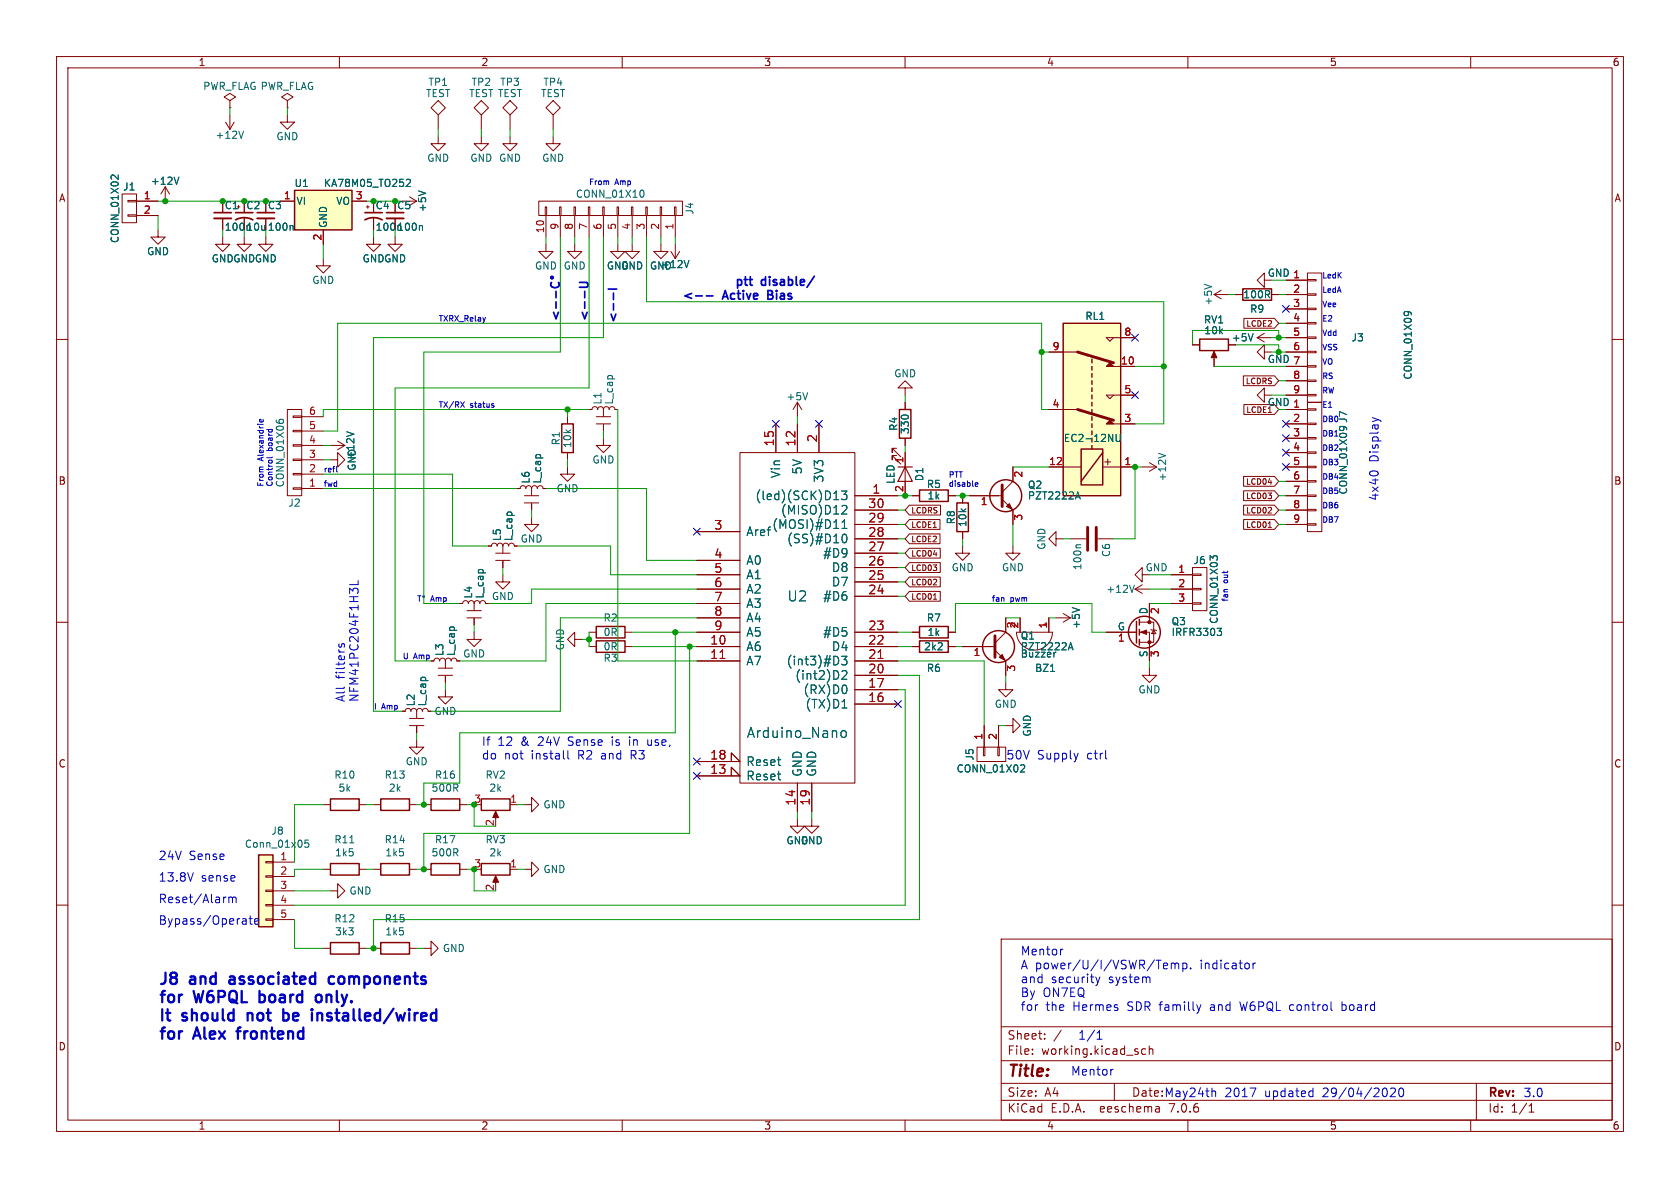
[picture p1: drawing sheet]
<svg xmlns="http://www.w3.org/2000/svg" width="297mm" height="210mm" viewBox="0 0 297 210" stroke-linecap="round" stroke-linejoin="round" font-family="sans-serif">
<defs><g id="words">
<g font-size="2.8" fill="#0000c2">
<text x="27.9" y="174.2">J8</text>
<text x="27.9" y="177.4">for</text>
<text x="33.7" y="174.2">and</text>
<text x="34.5" y="177.4">W6PQL</text>
<text x="41.5" y="174.2">associated</text>
<text x="46.7" y="177.4">board</text>
<text x="57.6" y="177.4">only.</text>
<text x="59.9" y="174.2">components</text>
<text x="27.9" y="180.7">It</text>
<text x="27.9" y="183.9">for</text>
<text x="32.4" y="180.7">should</text>
<text x="34.5" y="183.9">Alex</text>
<text x="42.9" y="183.9">frontend</text>
<text x="44.6" y="180.7">not</text>
<text x="51.8" y="180.7">be</text>
<text x="57.6" y="180.7">installed/wired</text>
</g>
<text font-size="2.8" fill="#840000" x="178" y="190.9">Title:</text>
<g font-size="2.5" fill="#006464">
<text x="139.1" y="106.5">U2</text>
<text x="131.9" y="130.7">Arduino_Nano</text>
</g>
<g font-size="2.1" fill="#0000c2">
<text x="121.2" y="53.1">&lt;--</text>
<text x="128.6" y="53.1">Active</text>
<text x="135.3" y="50.6">ptt</text>
<text x="137" y="53.1">Bias</text>
<text x="140.2" y="50.6">disable/</text>
<text x="104.1" y="56.9" transform="rotate(-90 104.1 56.9)">&lt;--U</text>
<text x="109.2" y="57.4" transform="rotate(-90 109.2 57.4)">&lt;--I</text>
<text x="243.8" y="81.7" transform="rotate(-90 243.8 81.7)">Display</text>
<text x="243.8" y="88.7" transform="rotate(-90 243.8 88.7)">4x40</text>
<text x="61.1" y="124.2" transform="rotate(-90 61.1 124.2)">All</text>
<text x="61.1" y="120.1" transform="rotate(-90 61.1 120.1)">filters</text>
<text x="63.5" y="124.2" transform="rotate(-90 63.5 124.2)">NFM41PC204F1H3L</text>
<text x="85.1" y="132">If</text>
<text x="88" y="132">12</text>
<text x="92.1" y="132">&amp;</text>
<text x="95.3" y="132">24V</text>
<text x="100.7" y="132">Sense</text>
<text x="108.6" y="132">is</text>
<text x="111.8" y="132">in</text>
<text x="115.2" y="132">use,</text>
<text x="85.1" y="134.4">do</text>
<text x="89.1" y="134.4">not</text>
<text x="94" y="134.4">install</text>
<text x="102.3" y="134.4">R2</text>
<text x="106.6" y="134.4">and</text>
<text x="111.9" y="134.4">R3</text>
<text x="177.8" y="134.4">50V</text>
<text x="183.3" y="134.4">Supply</text>
<text x="192.2" y="134.4">ctrl</text>
<text x="27.9" y="152.2">24V</text>
<text x="27.9" y="156">13.8V</text>
<text x="33.4" y="152.2">Sense</text>
<text x="35.5" y="156">sense</text>
<text x="27.9" y="159.8">Reset/Alarm</text>
<text x="27.9" y="163.6">Bypass/Operate</text>
<text x="180.3" y="169">Mentor</text>
<text x="180.3" y="171.5">A power/U/I/VSWR/Temp.</text>
<text x="180.3" y="173.9">and</text>
<text x="185.8" y="173.9">security</text>
<text x="196" y="173.9">system</text>
<text x="212.2" y="171.5">indicator</text>
<text x="180.3" y="176.4">By</text>
<text x="180.3" y="178.8">for</text>
<text x="184.3" y="176.4">ON7EQ</text>
<text x="184.8" y="178.8">the</text>
<text x="189.7" y="178.8">Hermes</text>
<text x="199.4" y="178.8">SDR familly</text>
<text x="214.3" y="178.8">and</text>
<text x="219.8" y="178.8">W6PQL control</text>
<text x="238" y="178.8">board</text>
<text x="190.5" y="183.9">1/1</text>
<text x="189.2" y="190.2">Mentor</text>
<text x="200" y="194.1">Date: May24th</text>
<text x="216.5" y="194.1">2017</text>
<text x="223.6" y="194.1">updated</text>
<text x="234" y="194.1">29/04/2020</text>
<text x="269.2" y="194.1">3.0</text>
</g>
<g font-size="2.1" fill="#a90000">
<text x="136.9" y="79" transform="rotate(-90 136.9 79)">15</text>
<text x="140.7" y="79" transform="rotate(-90 140.7 79)">12</text>
<text x="144.5" y="78.3" transform="rotate(-90 144.5 78.3)">2</text>
<text x="153.4" y="89.9">30</text>
<text x="154.1" y="87.4">1</text>
<text x="126.2" y="93.7">3</text>
<text x="153.4" y="95">28</text>
<text x="153.4" y="92.5">29</text>
<text x="126.2" y="98.8">4</text>
<text x="126.2" y="101.3">5</text>
<text x="153.4" y="100.1">26</text>
<text x="153.4" y="97.5">27</text>
<text x="126.2" y="103.9">6</text>
<text x="126.2" y="106.4">7</text>
<text x="153.4" y="105.2">24</text>
<text x="153.4" y="102.6">25</text>
<text x="126.2" y="109">8</text>
<text x="126.2" y="111.5">9</text>
<text x="153.4" y="111.5">23</text>
<text x="125.5" y="114">10</text>
<text x="125.5" y="116.6">11</text>
<text x="153.4" y="119.1">20</text>
<text x="153.4" y="116.6">21</text>
<text x="153.4" y="114">22</text>
<text x="153.4" y="124.2">16</text>
<text x="153.4" y="121.7">17</text>
<text x="125.5" y="136.9">13</text>
<text x="125.5" y="134.4">18</text>
<text x="140.7" y="142.5" transform="rotate(-90 140.7 142.5)">14</text>
<text x="143.3" y="142.5" transform="rotate(-90 143.3 142.5)">19</text>
</g>
<g font-size="2.1" fill="#006464">
<text x="142" y="83.9" transform="rotate(-90 142 83.9)">5V</text>
<text x="133.5" y="88.6">(led)(SCK)D13</text>
<text x="138.2" y="84.6" transform="rotate(-90 138.2 84.6)">Vin</text>
<text x="145.8" y="85.4" transform="rotate(-90 145.8 85.4)">3V3</text>
<text x="131.8" y="95">Aref</text>
<text x="136.5" y="93.7">(MOSI)#D11</text>
<text x="138" y="91.2">(MISO)D12</text>
<text x="131.8" y="100.1">A0</text>
<text x="139.1" y="96.2">(SS)#D10</text>
<text x="145.5" y="98.8">#D9</text>
<text x="147" y="101.3">D8</text>
<text x="131.8" y="102.6">A1</text>
<text x="131.8" y="105.1">A2</text>
<text x="131.8" y="107.7">A3</text>
<text x="145.5" y="106.4">#D6</text>
<text x="147" y="103.9">D7</text>
<text x="131.8" y="110.2">A4</text>
<text x="131.8" y="112.8">A5</text>
<text x="145.5" y="112.8">#D5</text>
<text x="131.8" y="115.3">A6</text>
<text x="131.8" y="117.8">A7</text>
<text x="139" y="117.8">(int3)#D3</text>
<text x="147" y="115.3">D4</text>
<text x="140.5" y="120.4">(int2)D2</text>
<text x="142" y="122.9">(RX)D0</text>
<text x="142.3" y="125.5">(TX)D1</text>
<text x="131.8" y="135.6">Reset</text>
<text x="142" y="137.4" transform="rotate(-90 142 137.4)">GND</text>
<text x="144.5" y="137.4" transform="rotate(-90 144.5 137.4)">GND</text>
<text x="131.8" y="138.2">Reset</text>
</g>
<g font-size="2.1" fill="#840000">
<text x="178" y="184">Sheet:</text>
<text x="178" y="186.7">File:</text>
<text x="184.1" y="186.7">working.kicad_sch</text>
<text x="178" y="196.9">KiCad</text>
<text x="178" y="194.1">Size:</text>
<text x="184.7" y="194.1">A4</text>
<text x="185.7" y="196.9">E.D.A.</text>
<text x="194.6" y="196.9">eeschema</text>
<text x="207" y="196.9">7.0.6</text>
<text x="263" y="194.3">Rev:</text>
<text x="263" y="196.9">Id:</text>
<text x="267.1" y="196.9">1/1</text>
</g>
<g font-size="1.8" fill="#840000">
<text x="35" y="11.9">1</text>
<text x="85" y="11.9">2</text>
<text x="135" y="11.9">3</text>
<text x="185" y="11.9">4</text>
<text x="235" y="11.9">5</text>
<text x="285" y="11.9">6</text>
<text x="10.3" y="35.9">A</text>
<text x="285.3" y="35.9">A</text>
<text x="39.6" y="37.2">C1</text>
<text x="43.4" y="37.2">C2</text>
<text x="47.3" y="37.2">C3</text>
<text x="66.3" y="37.2">C4</text>
<text x="70.1" y="37.2">C5</text>
<text x="217.7" y="60.6">+5V</text>
<text x="10.3" y="85.9">B</text>
<text x="285.3" y="85.9">B</text>
<text x="10.3" y="135.9">C</text>
<text x="285.3" y="135.9">C</text>
<text x="10.3" y="185.9">D</text>
<text x="285.3" y="185.9">D</text>
<text x="35" y="199.9">1</text>
<text x="85" y="199.9">2</text>
<text x="135" y="199.9">3</text>
<text x="185" y="199.9">4</text>
<text x="235" y="199.9">5</text>
<text x="285" y="199.9">6</text>
</g>
<g font-size="1.8" fill="#006464">
<text x="35.8" y="16.1">PWR_FLAG PWR_FLAG</text>
<text x="75.2" y="17.4">TEST</text>
<text x="75.6" y="15.4">TP1</text>
<text x="82.8" y="17.4">TEST TEST</text>
<text x="83.3" y="15.4">TP2</text>
<text x="88.3" y="15.4">TP3</text>
<text x="95.5" y="17.4">TEST</text>
<text x="96" y="15.4">TP4</text>
<text x="38" y="24.7">+12V</text>
<text x="48.8" y="25">GND</text>
<text x="75.4" y="28.8">GND</text>
<text x="83.1" y="28.8">GND GND</text>
<text x="95.8" y="28.8">GND</text>
<text x="21.7" y="33.9">J1</text>
<text x="26.6" y="32.9">+12V</text>
<text x="52" y="33.2">U1</text>
<text x="57.2" y="33.2">KA78M05_TO252</text>
<text x="101.7" y="35.2">CONN_01X10</text>
<text x="39.6" y="41">100n10u 100n</text>
<text x="52.3" y="36.4">VI</text>
<text x="58" y="40.4" transform="rotate(-90 58 40.4)">GND</text>
<text x="59.4" y="36.4">VO</text>
<text x="66.3" y="41">100n100n</text>
<text x="75.5" y="37.6" transform="rotate(-90 75.5 37.6)">+5V</text>
<text x="122.8" y="38" transform="rotate(-90 122.8 38)">J4</text>
<text x="21.2" y="43.1" transform="rotate(-90 21.2 43.1)">CONN_01X02</text>
<text x="25.9" y="45.3">GND</text>
<text x="37.3" y="46.6">GNDGNDGND</text>
<text x="64" y="46.6">GNDGND</text>
<text x="94.5" y="47.9">GND</text>
<text x="99.6" y="47.9">GND</text>
<text x="107.2" y="47.9">GND</text>
<text x="109.7" y="47.9">GND</text>
<text x="114.8" y="47.9">GND</text>
<text x="116.7" y="47.6">+12V</text>
<text x="55.1" y="50.4">GND</text>
<text x="219.7" y="52.9">100R</text>
<text x="191.8" y="56.7">RL1</text>
<text x="212.7" y="57.4">RV1</text>
<text x="212.8" y="59.3">10k</text>
<text x="214.5" y="54.1" transform="rotate(-90 214.5 54.1)">+5V</text>
<text x="220.9" y="55.5">R9</text>
<text x="224" y="64.4">GND 7</text>
<text x="238.8" y="60.6">J3</text>
<text x="106.5" y="71.6" transform="rotate(-90 106.5 71.6)">L1</text>
<text x="108.6" y="71.6" transform="rotate(-90 108.6 71.6)">L_cap</text>
<text x="138.9" y="71">+5V</text>
<text x="158" y="66.9">GND</text>
<text x="224" y="72">GND 1</text>
<text x="249.8" y="67.2" transform="rotate(-90 249.8 67.2)">CONN_01X09</text>
<text x="158.9" y="76.3" transform="rotate(-90 158.9 76.3)">R4</text>
<text x="160.9" y="76.8" transform="rotate(-90 160.9 76.8)">330</text>
<text x="238.4" y="74.8" transform="rotate(-90 238.4 74.8)">J7</text>
<text x="62.8" y="81.4" transform="rotate(-90 62.8 81.4)">+12V</text>
<text x="63.1" y="83.3" transform="rotate(-90 63.1 83.3)">GND</text>
<text x="99.2" y="78.8" transform="rotate(-90 99.2 78.8)">R1</text>
<text x="101.2" y="79.3" transform="rotate(-90 101.2 79.3)">10k</text>
<text x="104.6" y="82.1">GND</text>
<text x="188" y="78.3">EC2-12NU</text>
<text x="50.4" y="86.3" transform="rotate(-90 50.4 86.3)">CONN_01X06</text>
<text x="50.9" y="89.8">J2</text>
<text x="93.8" y="85.6" transform="rotate(-90 93.8 85.6)">L6</text>
<text x="95.9" y="85.6" transform="rotate(-90 95.9 85.6)">L_cap</text>
<text x="98.3" y="87.2">GND</text>
<text x="158.3" y="85.6" transform="rotate(-90 158.3 85.6)">LED</text>
<text x="163.4" y="85.2" transform="rotate(-90 163.4 85.2)">D1</text>
<text x="163.8" y="86.5">R5</text>
<text x="163.9" y="88.5">1k</text>
<text x="181.6" y="88.5">PZT2222A</text>
<text x="181.6" y="86.6">Q2</text>
<text x="206.3" y="85.2" transform="rotate(-90 206.3 85.2)">+12V</text>
<text x="238.4" y="87.5" transform="rotate(-90 238.4 87.5)">CONN_01X09</text>
<text x="88.7" y="95.7" transform="rotate(-90 88.7 95.7)">L5</text>
<text x="90.8" y="95.7" transform="rotate(-90 90.8 95.7)">L_cap</text>
<text x="169" y="92.8" transform="rotate(-90 169 92.8)">R8</text>
<text x="171" y="93.3" transform="rotate(-90 171 93.3)">10k</text>
<text x="91.9" y="96.1">GND</text>
<text x="168.1" y="101.2">GND</text>
<text x="177" y="101.2">GND</text>
<text x="185" y="97.3" transform="rotate(-90 185 97.3)">GND</text>
<text x="191.4" y="100.9" transform="rotate(-90 191.4 100.9)">100n</text>
<text x="196.4" y="98.6" transform="rotate(-90 196.4 98.6)">C6</text>
<text x="202.4" y="101.2">GND</text>
<text x="210.9" y="99.9">J6</text>
<text x="83.7" y="105.9" transform="rotate(-90 83.7 105.9)">L4</text>
<text x="85.7" y="105.9" transform="rotate(-90 85.7 105.9)">L_cap</text>
<text x="86.9" y="106.3">GND</text>
<text x="195.5" y="105">+12V</text>
<text x="106.6" y="110.1">R2</text>
<text x="106.6" y="112.6">0R</text>
<text x="163.8" y="110.1">R7</text>
<text x="163.9" y="112.6">1k</text>
<text x="180.3" y="113.3">Q1</text>
<text x="191.1" y="111.3" transform="rotate(-90 191.1 111.3)">+5V</text>
<text x="197.5" y="111.5">G</text>
<text x="202.9" y="108.7" transform="rotate(-90 202.9 108.7)">D</text>
<text x="207" y="110.7">Q3</text>
<text x="207" y="112.6">IRFR3303</text>
<text x="215.5" y="110.4" transform="rotate(-90 215.5 110.4)">CONN_01X03</text>
<text x="78.6" y="116.1" transform="rotate(-90 78.6 116.1)">L3</text>
<text x="80.6" y="116.1" transform="rotate(-90 80.6 116.1)">L_cap</text>
<text x="81.8" y="116.4">GND</text>
<text x="99.9" y="115.1" transform="rotate(-90 99.9 115.1)">GND</text>
<text x="106.6" y="117.2">R3</text>
<text x="106.6" y="115.2">0R</text>
<text x="163.3" y="115.2">2k2</text>
<text x="163.8" y="119">R6</text>
<text x="180.3" y="115.2">PZT2222A</text>
<text x="180.3" y="116.4">Buzzer</text>
<text x="182.9" y="119">BZ1</text>
<text x="202.9" y="116.3" transform="rotate(-90 202.9 116.3)">S</text>
<text x="73.5" y="125" transform="rotate(-90 73.5 125)">L2</text>
<text x="75.5" y="125" transform="rotate(-90 75.5 125)">L_cap</text>
<text x="175.8" y="125.3">GND</text>
<text x="201.2" y="122.8">GND</text>
<text x="76.7" y="126.6">GND</text>
<text x="182.5" y="130.3" transform="rotate(-90 182.5 130.3)">GND</text>
<text x="59" y="137.8">R10</text>
<text x="67.9" y="137.8">R13</text>
<text x="71.6" y="135.5">GND</text>
<text x="76.8" y="137.8">R16</text>
<text x="85.7" y="137.8">RV2</text>
<text x="169" y="136.8">CONN_01X02</text>
<text x="172.3" y="134.5" transform="rotate(-90 172.3 134.5)">J5</text>
<text x="59.7" y="140.2">5k</text>
<text x="68.6" y="140.2">2k</text>
<text x="76.2" y="140.2">500R</text>
<text x="86.4" y="140.2">2k</text>
<text x="96" y="143.1">GND</text>
<text x="47.9" y="147.8">J8</text>
<text x="59" y="149.3">R11</text>
<text x="67.9" y="149.3">R14</text>
<text x="76.8" y="149.3">R17</text>
<text x="85.7" y="149.3">RV3</text>
<text x="138.9" y="149.5">GND</text>
<text x="141.5" y="149.5">GND</text>
<text x="43.2" y="150.1">Conn_01x05</text>
<text x="59.1" y="151.6">1k5</text>
<text x="68" y="151.6">1k5</text>
<text x="76.2" y="151.6">500R</text>
<text x="86.4" y="151.6">2k</text>
<text x="96" y="154.5">GND</text>
<text x="61.7" y="158.3">GND</text>
<text x="59" y="163.2">R12</text>
<text x="59.1" y="165.6">3k3</text>
<text x="67.9" y="163.2">R15</text>
<text x="68" y="165.6">1k5</text>
<text x="78.2" y="168.5">GND</text>
</g>
<g font-size="1.8" fill="#a90000">
<text x="25.3" y="35.3">1</text>
<text x="50.1" y="35.3">1</text>
<text x="62.8" y="35.3">3</text>
<text x="25.3" y="37.8">2</text>
<text x="96.3" y="41.3" transform="rotate(-90 96.3 41.3)">10</text>
<text x="98.8" y="40.7" transform="rotate(-90 98.8 40.7)">9</text>
<text x="101.3" y="40.7" transform="rotate(-90 101.3 40.7)">8</text>
<text x="103.9" y="40.7" transform="rotate(-90 103.9 40.7)">7</text>
<text x="106.4" y="40.7" transform="rotate(-90 106.4 40.7)">6</text>
<text x="109" y="40.7" transform="rotate(-90 109 40.7)">5</text>
<text x="111.5" y="40.7" transform="rotate(-90 111.5 40.7)">4</text>
<text x="114" y="40.7" transform="rotate(-90 114 40.7)">3</text>
<text x="116.6" y="40.7" transform="rotate(-90 116.6 40.7)">2</text>
<text x="119.1" y="40.7" transform="rotate(-90 119.1 40.7)">1</text>
<text x="56.9" y="42.6" transform="rotate(-90 56.9 42.6)">2</text>
<text x="224" y="49.1">GND 1</text>
<text x="228.5" y="51.8">2</text>
<text x="198.7" y="59.4">8</text>
<text x="228.5" y="54.4">3</text>
<text x="228.5" y="56.9">4</text>
<text x="228.5" y="59.4">5</text>
<text x="186" y="62">9</text>
<text x="198.1" y="64.5">10</text>
<text x="228.5" y="62">6</text>
<text x="198.7" y="69.6">5</text>
<text x="228.5" y="67.1">8</text>
<text x="228.5" y="69.6">9</text>
<text x="54.5" y="75.9">5</text>
<text x="54.5" y="73.4">6</text>
<text x="186" y="72.1">4</text>
<text x="198.7" y="74.7">3</text>
<text x="228.5" y="74.7">2</text>
<text x="228.5" y="77.2">3</text>
<text x="54.5" y="83.6">2</text>
<text x="54.5" y="81">3</text>
<text x="54.5" y="78.5">4</text>
<text x="159.8" y="82" transform="rotate(-90 159.8 82)">1</text>
<text x="185.4" y="82.3">12</text>
<text x="198.7" y="82.3">1</text>
<text x="228.5" y="79.8">4</text>
<text x="228.5" y="82.3">5</text>
<text x="54.5" y="86.1">1</text>
<text x="159.8" y="87.1" transform="rotate(-90 159.8 87.1)">2</text>
<text x="173.3" y="89.6">1</text>
<text x="181.1" y="84.5" transform="rotate(-90 181.1 84.5)">2</text>
<text x="228.5" y="84.8">6</text>
<text x="228.5" y="87.4">7</text>
<text x="228.5" y="89.9">8</text>
<text x="181.1" y="92.1" transform="rotate(-90 181.1 92.1)">3</text>
<text x="228.5" y="92.5">9</text>
<text x="208.2" y="101.3">1</text>
<text x="208.2" y="103.9">2</text>
<text x="208.2" y="106.4">3</text>
<text x="180.1" y="111.2" transform="rotate(-90 180.1 111.2)">2</text>
<text x="185.2" y="111.2" transform="rotate(-90 185.2 111.2)">1</text>
<text x="197.5" y="113.7">1</text>
<text x="205.2" y="108.7" transform="rotate(-90 205.2 108.7)">2</text>
<text x="172" y="116.3">1</text>
<text x="179.8" y="118.8" transform="rotate(-90 179.8 118.8)">3</text>
<text x="205.2" y="116.3" transform="rotate(-90 205.2 116.3)">3</text>
<text x="173.7" y="130.9" transform="rotate(-90 173.7 130.9)">1</text>
<text x="176.3" y="130.9" transform="rotate(-90 176.3 130.9)">2</text>
<text x="83.7" y="142">3</text>
<text x="90.1" y="142">1</text>
<text x="87.4" y="146.1" transform="rotate(-90 87.4 146.1)">2</text>
<text x="49.5" y="152.1">1</text>
<text x="49.5" y="154.7">2</text>
<text x="83.7" y="153.4">3</text>
<text x="90.1" y="153.4">1</text>
<text x="49.5" y="157.2">3</text>
<text x="49.5" y="159.8">4</text>
<text x="87.4" y="157.6" transform="rotate(-90 87.4 157.6)">2</text>
<text x="49.5" y="162.3">5</text>
</g>
<g font-size="1.4" fill="#0000c2">
<text x="104" y="32.8">From</text>
<text x="108.7" y="32.8">Amp</text>
<text x="233.7" y="51.8">LedA</text>
<text x="233.7" y="49.3">LedK</text>
<text x="77.5" y="56.9">TXRX_Relay</text>
<text x="233.7" y="56.9">E2</text>
<text x="233.7" y="59.4">Vdd</text>
<text x="233.7" y="54.4">Vee</text>
<text x="233.7" y="64.5">VO</text>
<text x="233.7" y="62">VSS</text>
<text x="233.7" y="69.6">RW</text>
<text x="233.7" y="67.1">RS</text>
<text x="77.5" y="72.1">TX/RX</text>
<text x="83.2" y="72.1">status</text>
<text x="233.7" y="74.7">DB0</text>
<text x="233.7" y="77.2">DB1</text>
<text x="233.7" y="72.1">E1</text>
<text x="46.7" y="81.4" transform="rotate(-90 46.7 81.4)">Alexandrie</text>
<text x="48.3" y="79.7" transform="rotate(-90 48.3 79.7)">board</text>
<text x="57.1" y="83.6">refl</text>
<text x="233.7" y="79.8">DB2</text>
<text x="233.7" y="82.3">DB3</text>
<text x="46.7" y="86.1" transform="rotate(-90 46.7 86.1)">From</text>
<text x="48.3" y="86.1" transform="rotate(-90 48.3 86.1)">Control</text>
<text x="57.1" y="86.1">fwd</text>
<text x="167.6" y="84.5">PTT</text>
<text x="167.6" y="86.1">disable</text>
<text x="233.7" y="89.9">DB6</text>
<text x="233.7" y="84.8">DB4</text>
<text x="233.7" y="87.4">DB5</text>
<text x="233.7" y="92.5">DB7</text>
<text x="76.2" y="106.4">Amp</text>
<text x="175.3" y="106.4">fan</text>
<text x="178.6" y="106.4">pwm</text>
<text x="217.2" y="106.4" transform="rotate(-90 217.2 106.4)">fan</text>
<text x="217.2" y="103.1" transform="rotate(-90 217.2 103.1)">out</text>
<text x="71.1" y="116.6">U</text>
<text x="73.2" y="116.6">Amp</text>
<text x="66" y="125.5">I</text>
<text x="67.5" y="125.5">Amp</text>
</g>
<g font-size="1.4" fill="#840000">
<text x="220.2" y="57.9">LCDE2</text>
<text x="220.1" y="68.1">LCDRS</text>
<text x="220.2" y="73.2">LCDE1</text>
<text x="220.1" y="88.4">LCD03</text>
<text x="220.1" y="85.9">LCD04</text>
<text x="161" y="91">LCDRS</text>
<text x="161" y="93.5">LCDE1</text>
<text x="220.1" y="91">LCD02</text>
<text x="220.1" y="93.5">LCD01</text>
<text x="161" y="96">LCDE2</text>
<text x="161" y="101.1">LCD03</text>
<text x="161" y="98.6">LCD04</text>
<text x="161" y="103.7">LCD02</text>
<text x="161" y="106.2">LCD01</text>
</g>
</g></defs>
<g fill="none" stroke="#840000" stroke-width=".18">
<path d="M10 10h277v190h-277zM12 12h273v186h-273zM40.6 17.8l1.1-.7-1.1-.6-1 .6 1 .7v1.3M40.6 19.1h.1M50.8 17.8l1-.7-1-.6-1 .6 1 .7v1.3M50.8 19.1h.1M60 10v2M76.2 19.1l1.3-1.3 1.2 1.3-1.2 1.2zM83.8 19.1l1.3-1.3 1.3 1.3-1.3 1.2zM88.9 19.1l1.3-1.3 1.2 1.3-1.2 1.2zM96.5 19.1l1.3-1.3 1.3 1.3-1.3 1.2zM110 10v2"/>
<path d="M160 10v2M210 10v2M260 10v2M21.6 34.3h2.5v5.1h-2.5zM22.6 38h1.5v.2h-1.5zM22.6 35.4h1.5v.3h-1.5zM24.1 35.6h3.8M24.1 38.1h3.8M29.2 33l-.8 1.3M29.2 33v2.6M29.2 33l.8 1.3M39.4 38.6v2"/>
<path d="M39.9 21.6l.7 1.3M40.6 20.3v2.6M41.4 21.6l-.8 1.3M41.9 36.6h.5M43.2 38.6v2M47 38.6v2M49.5 35.6h2.6M50.8 20.3v1.3h1.3l-1.3 1.3-1.3-1.3h1.3M62.2 35.6h2.6M64.8 36.6h.5M65 36.3v.5M66 38.6v2"/>
<path d="M69.8 38.6v2M71.1 35.6h2.6M72.4 34.8l1.3 .8M73.7 35.6l-1.3 .7M77.5 24.1v1.3h1.2l-1.2 1.3-1.3-1.3h1.3M77.5 20.3v2.6M85.1 24.1v1.3h1.3l-1.3 1.3-1.3-1.3h1.3M85.1 20.3v2.6M90.2 24.1v1.3h1.2l-1.2 1.3-1.3-1.3h1.3M90.2 20.3v2.6M95.2 35.6h25.4v2.5h-25.4zM96.4 36.6h.2v1.5h-.2z"/>
<path d="M96.5 38.1v3.8M97.8 24.1v1.3h1.3l-1.3 1.3-1.3-1.3h1.3M97.8 20.3v2.6M98.9 36.6h.3v1.5h-.3zM99.1 38.1v3.8M101.5 36.6h.2v1.5h-.2zM101.6 38.1v3.8M104 36.6h.3v1.5h-.3zM104.1 38.1v3.8M106.6 36.6h.2v1.5h-.2zM106.7 38.1v3.8M109.1 36.6h.2v1.5h-.2z"/>
<path d="M109.2 38.1v3.8M111.6 36.6h.3v1.5h-.3zM111.8 38.1v3.8M114.2 36.6h.2v1.5h-.2zM114.3 38.1v3.8M116.7 36.6h.3v1.5h-.3zM116.8 38.1v3.8M119.3 36.6h.2v1.5h-.2zM119.4 38.1v3.8M10 60h2M27.9 40.6v1.3h1.3l-1.3 1.3-1.2-1.3h1.2M39.4 41.9v1.3h1.2l-1.2 1.3-1.3-1.3h1.3"/>
<path d="M43.2 41.9v1.3h1.2l-1.2 1.3-1.3-1.3h1.3M47 41.9v1.3h1.3l-1.3 1.3-1.3-1.3h1.3M57.1 45.7v1.3h1.3l-1.3 1.3-1.2-1.3h1.2M57.1 40.6v2.6M66 41.9v1.3h1.3l-1.3 1.3-1.2-1.3h1.2M69.8 41.9v1.3h1.3l-1.3 1.3-1.2-1.3h1.2M96.5 43.2v1.3h1.3l-1.3 1.2-1.3-1.2h1.3M101.6 43.2v1.3h1.3l-1.3 1.2-1.3-1.2h1.3M109.2 43.2v1.3h1.3l-1.3 1.2-1.3-1.2h1.3M111.8 43.2v1.3h1.2l-1.2 1.2-1.3-1.2h1.3M116.8 43.2v1.3h1.3l-1.3 1.2-1.2-1.2h1.2M118.6 44.5l.8 1.2"/>
<path d="M119.4 43.2v2.5M120.1 44.5l-.7 1.2M196.8 59.7l-.6 .6-.6-.6h5.1M214.6 52.1l1.3 .7M214.6 52.1h2.6M215.9 51.3l-1.3 .8M218.4 52.1h1.3M219.9 56.3h5.4l.8 .9-.8 .8h-5.4zM222.2 59.7l1.3 .8M222.2 59.7h2.6M223.5 49.5v1.3l-1.3-1.3 1.3-1.2v1.2h1.3M223.5 58.9l-1.3 .8"/>
<path d="M224.8 52.1h1.3M227.3 52.1h3.8M227.3 59.7h3.8M227.3 49.5h3.8M227.3 54.6h3.8M227.3 57.2h3.8M231.1 59.6h1.6v.2h-1.6zM231.1 57h1.6v.3h-1.6zM231.1 54.5h1.6v.2h-1.6zM231.1 51.9h1.6v.3h-1.6zM231.1 49.4h1.6v.3h-1.6zM231.1 48.3h2.6v22.8h-2.6z"/>
<path d="M285 60h2M50.8 72.4h2.5v15.2h-2.5zM51.8 73.5h1.5v.3h-1.5zM51.8 76.1h1.5v.2h-1.5zM51.8 78.6h1.5v.3h-1.5zM53.3 73.7h3.8M53.3 78.7h3.8M53.3 76.2h3.8M58.4 78.7h2.6M59.7 78l1.3 .7M61 78.7l-1.3 .8M100.3 73.7v1.2"/>
<path d="M104.1 72.4h.5l.2-.4 .4-.1 .3 .1 .2 .4 .2-.4 .4-.1 .3 .2 .1 .3M105.4 74.9h2.5M105.4 73.7h2.5M106.7 72.4l.1-.4 .4-.1 .4 .1 .1 .4 .2-.4 .3-.1 .4 .1 .1 .4h.5M106.7 77.5v1.2h-1.3l1.3 1.3 1.2-1.3h-1.2M106.7 72.4v1.3M106.7 75v1.2M137.2 74.9v5.1M141 71.1v2.6M141 74.9v5.1M141 71.1l-.8 1.3M141 71.1l.7 1.3"/>
<path d="M144.8 74.9v5.1M158.5 79.2h-.8v.8v-.8l1.6 1.6M160 68.6h-1.3l1.3-1.3 1.3 1.3h-1.3v1.3M160 71.1v1.3M160 77.5v1.2M185.4 72.4h5.1M185.4 62.2h5.1M195.6 74.9h5.1M195.6 64.8h5.1M196.8 69.9l-.6 .6-.6-.6h5.1M210.8 61h1.3M214.6 62.5v2.3"/>
<path d="M219.8 66.4h5.5l.8 .9-.8 .9h-5.5zM219.9 71.5h5.4l.8 .9-.8 .9h-5.4zM223.5 62.2v1.3l-1.3-1.3 1.3-1.2v1.2h1.3M223.5 69.9v1.2l-1.3-1.2 1.3-1.3v1.3h1.3M227.3 72.4h3.8M227.3 74.9h3.8M227.3 77.5h3.8M227.3 62.2h3.8M227.3 64.8h3.8M227.3 67.3h3.8M227.3 69.9h3.8M231.1 79.9h1.6v.2h-1.6z"/>
<path d="M231.1 77.3h1.6v.3h-1.6zM231.1 74.8h1.6v.3h-1.6zM231.1 72.3h1.6v.2h-1.6zM231.1 71.1h2.6v22.9h-2.6zM231.1 69.7h1.6v.3h-1.6zM231.1 67.2h1.6v.2h-1.6zM231.1 64.6h1.6v.3h-1.6zM231.1 62.1h1.6v.3h-1.6zM51.8 81.2h1.5v.2h-1.5zM51.8 83.7h1.5v.2h-1.5zM51.8 86.2h1.5v.3h-1.5zM53.3 86.4h3.8"/>
<path d="M53.3 83.8h3.8M53.3 81.3h3.8M58.4 81.3h1.3v-1.3l1.3 1.3-1.3 1.3v-1.3M86.4 96.5h.5l.1-.3 .4-.2 .3 .2 .2 .3 .2-.4 .4-.1 .3 .2 .1 .3M87.6 99.1h2.6M87.6 97.8h2.6M88.9 96.5l.2-.3 .3-.2 .4 .2 .1 .3 .2-.3 .3-.2 .4 .2 .1 .3h.5M88.9 96.5v1.3M88.9 99.1v1.2M91.4 86.4h.5l.2-.4 .4-.1 .3 .1 .2 .4 .2-.5h.4l.3 .2 .1 .3M92.7 88.9h2.5M92.7 87.6h2.5"/>
<path d="M94 86.4l.1-.4 .4-.1 .4 .1 .1 .4 .2-.4 .3-.1 .4 .1 .1 .4h.5M94 91.4v1.3h-1.3l1.3 1.3 1.2-1.3h-1.2M94 86.4v1.2M94 89v1.2M100.3 82.6v1.2h-1.2l1.2 1.3 1.3-1.3h-1.3M100.3 80v1.3M123.2 99.1h7.6M123.2 94h7.6M130.8 80h20.3v58.4h-20.3zM151.1 95.3h7.6M151.1 97.8h7.6M151.1 87.6h7.6"/>
<path d="M151.1 90.2h7.6M151.1 92.7h7.6M158.5 80.5h-.8v.8v-.8l1.6 1.5M160 80v7.6M160.8 89.3h5.5v1.7h-5.5l-.8-.8zM160.8 94.4h5.4v1.7h-5.4l-.8-.8zM160.8 99.5h5.4v1.7h-5.4l-.8-.9zM160.8 96.9h5.4v1.8h-5.4l-.8-.9zM160.8 91.8h5.4v1.8h-5.4l-.8-.9zM161.3 87.6h1.3M167.6 87.6h1.3M170.2 96.5v1.3h-1.3l1.3 1.3 1.2-1.3h-1.2"/>
<path d="M170.2 87.6v1.3M170.2 94v1.3M171.4 87.6h5.8M177.2 88.3l1.9 1.9v2.5M178.3 89.4l.5 .5M179.1 96.5v1.3h-1.3l1.3 1.3 1.2-1.3h-1.2M179.1 82.6v2.5l-1.9 1.9M185.4 82.6h5.7M186.7 95.3v1.2l-1.3-1.2 1.3-1.3v1.3h1.3M189.2 95.3h2.8M194.1 95.3h2.7M194.9 82.6h5.8"/>
<path d="M195.3 81.7h1M195.8 81.2v1M201.9 82.6h2.6M203.2 81.8l1.3 .8M204.5 82.6l-1.3 .7M219.9 86.8h5.4l.8 .8-.8 .9h-5.4zM219.9 89.3h5.4l.8 .9-.8 .8h-5.4zM219.9 84.2h5.4l.8 .9-.8 .9h-5.4zM219.9 91.8h5.4l.8 .9-.8 .9h-5.4zM224.2 93.2h.6M227.3 82.6h3.8M227.3 87.6h3.8"/>
<path d="M227.3 80h3.8M227.3 85.1h3.8M227.3 90.2h3.8M227.3 92.7h3.8M231.1 92.6h1.6v.2h-1.6zM231.1 90h1.6v.3h-1.6zM231.1 87.5h1.6v.3h-1.6zM231.1 85h1.6v.2h-1.6zM231.1 82.4h1.6v.3h-1.6zM10 110h2M76.2 116.8h.5l.2-.3 .3-.2 .4 .2 .1 .3 .2-.4h.5l.2 .1 .1 .3M77.5 119.4h2.5"/>
<path d="M77.5 118.1h2.5M78.7 116.8l.2-.3 .4-.2 .3 .2 .2 .3 .1-.3 .4-.2 .3 .2 .2 .3h.5M78.7 116.8v1.3M78.7 119.5v1.2M81.3 106.7h.5l.1-.4 .4-.1 .4 .1 .1 .4 .2-.4 .5-.1 .2 .2 .1 .3M82.5 109.2h2.6M82.5 108h2.6M83.8 111.8v1.2h-1.3l1.3 1.3 1.3-1.3h-1.3M83.8 106.7l.2-.4 .3-.1 .4 .1 .1 .4 .2-.4 .4-.1 .3 .1 .2 .4h.5M83.8 106.7v1.3M83.8 109.3v1.2M88.9 101.6v1.3h-1.3l1.3 1.2 1.3-1.2h-1.3"/>
<path d="M101.6 113v-1.2l-1.3 1.2 1.3 1.3v-1.3h1.3M104.1 111.8h1.3M104.1 114.3h1.3M110.5 111.8h1.3M110.5 114.3h1.3M123.2 104.1h7.6M123.2 116.8h7.6M123.2 109.2h7.6M123.2 106.7h7.6M123.2 111.8h7.6M123.2 101.6h7.6M123.2 114.3h7.6"/>
<path d="M151.1 119.4h7.6M151.1 116.8h7.6M151.1 111.8h7.6M151.1 114.3h7.6M151.1 105.4h7.6M151.1 102.9h7.6M151.1 100.3h7.6M160.8 102h5.4v1.7h-5.4l-.8-.8zM160.8 104.5h5.4v1.8h-5.4l-.8-.9zM161.3 111.8h1.3M161.3 114.3h1.3M165 105.9h.6"/>
<path d="M167.6 111.8h1.3M167.6 114.3h1.3M170.2 114.3h5.7M175.9 114.9l1.9 1.9v2.6M177 116.1l.5 .5M177.8 109.2v2.6l-1.9 1.9M179.7 111.8h6.4a3.2 3.2 0 0 1-3.2 3.1 3.2 3.2 0 0 1-3.2-3.1zM180.3 109.2v2.6M185.4 109.2v2.6M186.7 109.2h2.5M188 108.5l1.2 .7M189.2 109.2l-1.2 .8"/>
<path d="M195.6 111.8h5.3M200.7 104.1l1.2 .8M200.7 104.1h2.5M201.4 111.8h1.8v5M201.4 110h1.8M201.9 101.6v1.3l-1.2-1.3 1.2-1.3v1.3h1.3M201.9 103.4l-1.2 .7M203.2 110h.8v3.5h-2.6M203.2 118.1v1.3h-1.3l1.3 1.3 1.3-1.3h-1.3M203.2 106.7v3.3M203.5 111.3l.1 .1h.7l.2 .1M204 111.4l.3 .6h-.7z"/>
<path d="M207 104.1h3.8M207 106.7h3.8M207 101.6h3.8M210.8 106.6h1.5v.2h-1.5zM210.8 104h1.5v.3h-1.5zM210.8 101.5h1.5v.2h-1.5zM210.8 100.3h2.6v7.7h-2.6zM285 110h2M71.1 125.7h.5l.2-.3 .3-.2 .4 .2 .1 .3 .3-.4 .4-.1 .3 .2 .1 .3M72.4 128.3h2.5M72.4 127h2.5M73.7 125.7l.1-.3 .4-.2 .3 .2 .2 .3 .1-.3 .4-.2 .4 .2 .1 .3h.5"/>
<path d="M73.7 130.8v1.3h-1.3l1.3 1.3 1.2-1.3h-1.2M73.7 125.7v1.3M73.7 128.3v1.2M78.7 121.9v1.3h-1.2l1.2 1.3 1.3-1.3h-1.3M123.2 137.2h7.6l-1.5-1.6v1.6M123.2 134.6h7.6l-1.5-1.5v1.5M141 138.4v5.1M143.5 138.4v5.1M151.1 124.5h7.6M151.1 121.9h7.6M172.7 132.1h5.1v2.5h-5.1zM173.9 132.1h.2v1.5h-.2z"/>
<path d="M174 128.3v3.8M176.4 132.1h.3v1.5h-.3zM176.5 128.3v3.8M177.8 120.7v1.2h-1.3l1.3 1.3 1.3-1.3h-1.3M177.8 128.3h1.3v1.2l1.2-1.2-1.2-1.3v1.3M10 160h2M47 159.9h1.3v.2h-1.3zM47 157.4h1.3v.2h-1.3zM47 154.8h1.3v.3h-1.3zM47 152.3h1.3v.2h-1.3zM48.3 152.4h3.8M48.3 154.9h3.8"/>
<path d="M48.3 157.5h3.8M57.1 153.7h1.3M57.1 142.2h1.3M58.4 157.5h1.3v-1.3l1.3 1.3-1.3 1.3v-1.3M63.5 153.7h1.3M63.5 142.2h1.3M66 153.7h1.3M66 142.2h1.3M72.4 153.7h1.3M72.4 142.2h1.3M74.9 153.7h1.3M74.9 142.2h1.3"/>
<path d="M81.3 153.7h1.2M81.3 142.2h1.2M87.6 143.8v1M87.6 155.2v1M90.2 153.7h1.2M90.2 142.2h1.2M92.7 153.7h1.3v-1.3l1.2 1.3-1.2 1.2v-1.2M92.7 142.2h1.3v-1.2l1.2 1.2-1.2 1.3v-1.3M141 144.8v1.3h-1.3l1.3 1.2 1.2-1.2h-1.2M143.5 144.8v1.3h-1.3l1.3 1.2 1.3-1.2h-1.3M285 160h2M47 162.4h1.3v.3h-1.3z"/>
<path d="M48.3 160h3.8M48.3 162.6h3.8M57.1 167.6h1.3M63.5 167.6h1.3M66 167.6h1.3M72.4 167.6h1.3M74.9 167.6h1.3v-1.2l1.3 1.2-1.3 1.3v-1.3M177 166h108v32h-108zM60 198v2M110 198v2M160 198v2M177 194.5h108"/>
<path d="M177 191.5h108M177 187.5h108M177 181.5h108M182.5 186.3v.1M182.5 185.5v.1M184.7 183.6v.1M184.7 182.8v.1M187.6 182.1l-1.3 2M197 191.5v3M202.5 185.5l-.4-.1-.3 .3v.4l.2 .2h.5M203.2 185.5l.2-.1 .3 .1 .1 .9M203.2 184.9v1.5"/>
<path d="M204.9 195.7l.1 .9M205 196.5l-.2 .1M205 196h-.2M210 198v2M260 198v2M261 191.5v6.5M270.3 196.6h.9M270.3 195.5l.4-.4v1.5"/>
</g>
<g fill="none" stroke="#006464" stroke-width=".18">
<path d="M20.9 30.9v.8l-.9-.8-.3 .2-.1 .4M31.6 31.3l-.4 1.3M43.1 23.2l-.5 1.3M51.6 39.9l.2 .1v.7M71.8 31.8l.5-.1 .3 .4-.8 .9h.8M74 33.7l1.3 .5M74.5 39.9l.2 .1v.7M113.5 33.6a.79 .79 0 0 1 0 1.3M121.8 46l-.4 1.3M212.9 50.3l1.3 .4M221.5 59l-.4 1.3M248.8 55.1l.2 .1v.3"/>
<path d="M249.5 55.4l-.1-.1a.86 .86 0 0 0-1.2 0v.2M48.8 74.2v.3M49.3 74.6l.1-.4 .2-.1 .4 .1 .1 .4M61.3 76.3l1.3 .4M142.8 69.4l-.4 1.3M197.3 76.8v1l.3 .2h.3l.1-.2v-1M237 75.4l-.2 .2v.3M237.3 75.4l.2 .1 .1 .4M237.5 75.4l.6 .3M147.4 88.3h.9M148.8 86.8h.9l-.5 .6 .5 .1v.7l-.3 .1h-.4l-.2-.1M148.9 93.4h.8"/>
<path d="M149 94.6l.2-.2a.83 .83 0 0 1 .6 .7 .83 .83 0 0 1-.3 .8h-.3l-.2-.1M149.1 89.3l.5 .1 .1 .4-.9 1.1h.9M149.3 91.9v1.5M190.2 87.8h.7M190.6 86.9l.4 1.3M191.1 96.3h-.7l-.2 .2M204.8 80.1l1.3 .5M215.2 98.8v-.3l-.2-.3-.5 .1-.1 .4-.5-.5v.8M148.9 118.7l.5-.1 .3 .1v.3l-.9 1.1h.9M149.7 116l-.5 .6 .5 .1v.7l-.3 .1h-.4l-.2-.1M185.7 118.7h.7M189 114.5h.6"/>
<path d="M189.3 113.6l.4 1.3M189.6 107.4l1.2 .4M200.5 103.4l-.4 1.3M215.2 111.1h.8l-.5 .5 .4 .1 .1 .4-.3 .2h-.4M148.8 129.3a.48 .48 0 0 1 .4-.1 .48 .48 0 0 1 .4 .3v.5a.48 .48 0 0 1-.5 .4 .48 .48 0 0 1-.4-.4zM148.9 125.2h.8M149.7 121.4v.9M180.6 135.2l.4 .1 .2 .3-.8 .9h.8M54.5 148.5h-.6v.6l.2-.1 .4 .1 .1 .1-.1 .5-.1 .1-.5-.1M61.8 149h.8"/>
</g>
<path d="M37.8 37.6h3.1M41.7 38.9a3.2 3.2 0 0 1 3 0M41.7 37.6h3M45.5 37.6h3M64.5 38.9a3.2 3.2 0 0 1 3.1 0M64.5 37.6h3.1M68.3 37.6h3.1" fill="none" stroke="#840000" stroke-width=".3"/>
<path d="M190.5 72.4l6.3 1.9M190.5 62.2l6.3 1.9M177.2 85.7v3.8M192.3 93.2v4.1M193.8 93.2v4.1M175.9 112.4v3.8" fill="none" stroke="#840000" stroke-width=".51"/>
<g fill="none" stroke="#840000" stroke-width=".25">
<path d="M52.1 33.7h10.1v6.9h-10.1zM188 57.2h10.1v30.4h-10.1zM212.1 59.9h5.1v2.1h-5.1zM219.7 51.1h5.1v2h-5.1zM99.3 74.9h2v5.1h-2zM159 72.4h2v5.1h-2zM191.1 79.4h3.8v6.3h-3.8zM193 63.5v.6M193 64.8v.6M193 66v.7M193 67.3v.6M193 68.6v.6"/>
<path d="M193 69.9v.6M193 71.1v.7M193 72.4v.6M193 73.7v.6M193 74.9v.7M193 76.2v.6M193 78.7v.7M162.6 86.6h5v2h-5zM169.2 88.9h2v5.1h-2zM194.9 80l-3.8 5.1M105.4 113.3h5.1v2h-5.1zM105.4 110.7h5.1v2.1h-5.1z"/>
<path d="M162.6 110.7h5v2.1h-5zM162.6 113.3h5v2h-5zM200.9 109.9v3.8M201.4 109.5v1M201.4 111.3v1M201.4 113v1M45.7 151.1h2.6v12.7h-2.6zM58.4 152.7h5.1v2h-5.1zM58.4 141.2h5.1v2.1h-5.1zM67.3 152.7h5.1v2h-5.1zM67.3 141.2h5.1v2.1h-5.1zM76.2 152.7h5.1v2h-5.1z"/>
<path d="M76.2 141.2h5.1v2.1h-5.1zM85.1 141.2h5.1v2.1h-5.1zM85.1 152.7h5.1v2h-5.1zM58.4 166.6h5.1v2.1h-5.1zM67.3 166.6h5.1v2.1h-5.1z"/>
<circle cx="177.8" cy="87.6" r="2.82"/>
<circle cx="176.5" cy="114.3" r="2.82"/>
<circle cx="202.3" cy="111.8" r="2.82"/>
</g>
<g fill="#ffffc2" stroke="#ffffc2" stroke-width=".18">
<path d="M52.1 33.7h10.1v6.9h-10.1z"/>
<path d="M188 57.2h10.1v30.4h-10.1z"/>
<path d="M45.7 151.1h2.6v12.7h-2.6z"/>
</g>
<g fill="#840000" stroke="#840000" stroke-width=".18">
<path d="M214.6 62.1l.5 1.1h-1z"/>
<path d="M201.7 111.8l1-.4v.7z"/>
<path d="M176.7 116.2l.5-.5 .5 1z"/>
<path d="M177.9 89.5l.5-.5 .5 1z"/>
<path d="M195.6 74.9l.6-.6 .6 .6z"/>
<path d="M195.6 64.8l.6-.7 .6 .7z"/>
<path d="M87.6 143.4l.5 1.1h-1z"/>
<path d="M87.6 154.8l.5 1.2h-1z"/>
<circle cx="203.2" cy="113.5" r=".28"/>
<circle cx="203.2" cy="110" r=".28"/>
</g>
<path d="M127.3 116.4h.9M155.2 116.4h.9M178.2 110.2l-.1 .2 .1 .5" fill="none" stroke="#a90000" stroke-width=".18"/>
<path d="M37.8 38.6h3.1M45.5 38.6h3M68.3 38.6h3.1" fill="none" stroke="#840000" stroke-width=".33"/>
<path d="M158.7 82.6h2.6M160 82.6l1.3 2.5h-2.6z" fill="none" stroke="#840000" stroke-width=".2"/>
<g fill="none" stroke="#0000c2" stroke-width=".18">
<path d="M45.9 74.5v-.2l.2-.2 .1 .5M46.5 74.2v.3M81.4 71l.7 1M82.1 71l-.7 1M87.2 71.7l.1 .1-.1 .2M87.2 71.4h.1M242.6 73.8l1 .4M48.1 80.8l-.1 .1h-.9M59.5 82.5v.8l.2 .1M172.4 85.8l.2 .2 .2-.1M172.4 85.5l.2-.2 .3 .2-.5 .2M242.3 83.4l.4-.1 .8 .1"/>
<path d="M60 113.8l-.1 .4 .2 .2 .2-.1 .2-.5h.3v.6M62.4 104.5l-.6-.5v.9M62.5 104.1h.7M63.3 102.6v.7h-1.5M73.9 105.3h.5M74.1 105.3v1M100.4 132.7v1.3l.2 .2M114.5 130.8l.1 .9M190.6 133.2l-.4 1M195.5 134.1l.2 .1M34.2 154.3l-.5 1.5M40.5 158.6v1"/>
<path d="M40.5 158.7l.4-.1 .2 .2M41.1 158.8l.2-.2 .4 .1v.9M41.1 158.8v.8M44 162.4h.6M44.2 161.9v1.3l.4 .2M45 162.9l.7-.2v-.2l-.5-.1-.2 .2 .1 .7h.6M187.9 167.8l-.3 .1M193.7 172.7l.4 1M194.1 173.7l-.2 .4-.2 .1M194.4 172.7l-.3 1M205.9 170.2l.4 .1 .1 .3-.7 .2M206.3 171.2l-.4 .1"/>
<path d="M207.1 170.4l.4-.2 .2 .3M207.1 170.2v1.1M207.7 170.5l.2-.3 .4 .1 .1 1M207.7 170.5v.8M209.1 170.3l.4-.1 .3 .3v.5l-.1 .2h-.6M209.1 170.2v1.6M210.5 171.1v.2M212.3 177.6l-.4 1M221.5 170.2v1.1M222 170.2l-.3 .1-.2 .2M237.3 177.1v1.5M237.3 178.6h.1"/>
<path d="M237.4 177.6l-.1 .1M193.9 183.7h.9M193.9 182.6l.5-.4v1.5M196.8 189l-.3 .1M214.3 192.9h.5l.1 1M221 192.3h1l-.6 1.6M231.7 192.8l.4 .1M232.1 192.3v1.6M232.1 193.8l-.4 .1M245.8 192.5l.6-.2 .2 .2 .1 .3-.9 1.1h.9M247.4 192.5l.2-.2a.83 .83 0 0 1 .6 .7 .83 .83 0 0 1-.3 .8l-.1 .1a.82 .82 0 0 1-.4-1.4z"/>
<circle cx="74.9" cy="105.4" r=".14"/>
</g>
<g fill="none" stroke="#0000c2" stroke-width=".3">
<path d="M97.5 49.9a.6 .6 0 0 0 0 .8 .6 .6 0 0 0 .7 .2 .56 .56 0 0 0 .6-.3 .56 .56 0 0 0-.1-.7M97.9 55.2l.4 1.1 .4-1.1M98.3 51.5v1.1M98.3 53.3v1.2M102.4 49.9h1.3l.2 .3v.4l-.2 .2h-1.3M103.4 51.5v1.1M107.5 51.1h1.5M108.5 51.8v1.2M124.9 52.3h1.1M127.9 52.5h.7M128.2 51.4l-.5 1.5M130.4 49.4v1.5"/>
<path d="M130.4 49.5l.4-.1 .3 .3v.4l-.1 .3h-.6M131.6 49.4h.5M131.8 48.9v1.3l.3 .2M132.4 49.4h.6M132.6 48.9v1.3l.4 .2M134.7 49.5l-.1 .2v.4l.1 .3M135.8 51.4v1.5l.7-.1M135.8 52.1h.5M136.3 52.1l.2 .1M136.5 51.9l-.2 .2M139.4 48.9v1.5M139.4 50.4h.1"/>
<path d="M139.5 49.4l-.1 .1"/>
<circle cx="97.6" cy="49.1" r=".21"/>
</g>
<g fill="none" stroke="#0000c2" stroke-width=".4">
<path d="M40.6 173.3l-.1 .2 .1 .3M43.8 179.1v1.3M43.9 179.2l-.1 .1M45.9 175.2v2M45.9 177.1l.2 .1M46.1 175.8l-.2 .1M50.1 178.4v2M50.1 179.2l.6-.1 .2 .2M56.1 179.1v1.3M56.8 176a.54 .54 0 0 0-.6-.2 .54 .54 0 0 0-.4 .4v.6a.54 .54 0 0 0 .4 .4 .54 .54 0 0 0 .6-.2M56.9 179.2a.54 .54 0 0 0-.8 .1M59.1 172.7l-.6-.1-.4 .4v.6l.2 .2 .2 .1 .6-.1"/>
<path d="M41.8 182.3h.7M50.9 180.2l-.2 .2-.6-.1"/>
</g>
<g fill="none" stroke="#009600" stroke-width=".18">
<path d="M40.6 19.1v1.2M50.8 19.1v1.2M27.9 35.6h19.1M27.9 38.1v2.5M64.8 35.6h5M77.5 22.9v1.2M85.1 22.9v1.2M90.2 22.9v1.2M97.8 22.9v1.2M39.4 40.6v1.3M43.2 40.6v1.3M47 40.6v1.3"/>
<path d="M57.1 43.2v2.5M66 40.6v1.3M69.8 40.6v1.3M96.5 41.9v1.3M99.1 41.9v20.3h-24.2v44.5h6.4M101.6 41.9v1.3M104.1 41.9v26.7h-34.3v48.2h6.4M106.7 41.9v17.8h-40.7v66h5.1M109.2 41.9v1.3M111.8 41.9v1.3M114.3 41.9v11.4h91.4v21.6h-5M116.8 41.9v1.3"/>
<path d="M119.4 41.9v1.3M217.2 52.1h1.2M224.8 59.7h2.5M226.1 52.1h1.2M226.1 57.2h1.2M226.1 59.7v-1.3h-15.3v2.6M57.1 78.7h1.3M100.3 72.4v1.3M104.1 72.4h-47v1.3M106.7 76.2v1.3M109.2 72.4v44.4h14M141 73.7v1.2"/>
<path d="M160 69.9v1.2M160 78.7v1.3M184.1 62.2h1.3M185.4 72.4h-1.3v-15.2h-124.4v19h-2.6M200.7 64.8h5M214.6 64.8h12.7M218.4 61h7.7v1.2M224.8 69.9h2.5M224.8 62.2h2.5M226.1 67.3h1.2M57.1 81.3h1.3M57.1 86.4h34.3"/>
<path d="M57.1 83.8h22.9v12.7h6.4M91.4 96.5h16.5v5.1h15.3M94 90.2v1.2M96.5 86.4h17.8v12.7h8.9M100.3 81.3v1.3M158.7 95.3h1.3M158.7 92.7h1.3M158.7 90.2h1.3M158.7 97.8h1.3M160 87.6h1.3M168.9 87.6h2.5M170.2 95.3v1.2"/>
<path d="M179.1 82.6h6.3M179.1 92.7v3.8M188 95.3h1.2M201.9 82.6h-1.2v12.7h-3.9M226.1 92.7h1.2M226.1 90.2h1.2M226.1 85.1h1.2M226.1 87.6h1.2M83.8 110.5v1.3M88.9 100.3v1.3M102.9 113h1.2M104.1 111.8v2.5"/>
<path d="M111.8 111.8h11.4M111.8 114.3h11.4M119.4 111.8v17.7h-38.1v8.9h-6.4v3.8h-1.2M121.9 114.3v33h-47v6.4h-1.2M123.2 106.7h-26.7v10.1h-15.2M123.2 109.2h-24.1v16.5h-22.9M123.2 104.1h-29.2v2.6h-7.6M158.7 116.8h15.3v11.5M158.7 119.4h3.9v43.2h-96.6v5h-1.2M158.7 111.8h2.6M158.7 114.3h2.6M158.7 100.3h1.3"/>
<path d="M158.7 105.4h1.3M158.7 102.9h1.3M168.9 111.8v-5.1h24.1v5.1h2.6M168.9 114.3h1.3M177.8 109.2h2.5M177.8 119.4v1.3M185.4 109.2h1.3M203.2 104.1h3.8M203.2 101.6h3.8M203.2 116.8v1.3M203.2 106.7h3.8M73.7 129.5v1.3"/>
<path d="M78.7 120.7v1.2M158.7 121.9h1.3v38.1h-107.9M176.5 128.3h1.3M52.1 157.5h6.3M57.1 142.2h-5v10.2M57.1 153.7h-5v1.2M64.8 142.2h1.2M64.8 153.7h1.2M82.5 142.2h1.3v3.9h3.8M82.5 153.7h1.3v3.8h3.8M91.4 142.2h1.3M91.4 153.7h1.3"/>
<path d="M141 143.5v1.3M143.5 143.5v1.3M52.1 162.6v5h5M73.7 167.6h1.2"/>
</g>
<g fill="none" stroke="#000084" stroke-width=".18">
<path d="M200.1 59.1l1.2 1.2M201.3 59.1l-1.2 1.2M226.7 54l1.2 1.2M227.9 54l-1.2 1.2M136.6 74.3l1.2 1.2M137.8 74.3l-1.2 1.2M144.2 74.3l1.2 1.2M145.4 74.3l-1.2 1.2M200.1 69.2l1.2 1.3M201.3 69.2l-1.2 1.3M226.7 79.4l1.2 1.2M226.7 74.3l1.2 1.2"/>
<path d="M226.7 76.9l1.2 1.2M227.9 79.4l-1.2 1.2M227.9 74.3l-1.2 1.2M227.9 76.9l-1.2 1.2M122.6 93.4l1.2 1.2M123.8 93.4l-1.2 1.2M226.7 81.9l1.2 1.3M227.9 81.9l-1.2 1.3M122.6 136.6l1.2 1.2M122.6 134l1.2 1.2M123.8 136.6l-1.2 1.2M123.8 134l-1.2 1.2"/>
<path d="M158.1 123.9l1.3 1.2M159.4 123.9l-1.3 1.2"/>
</g>
<g fill="#009600" stroke="#009600" stroke-width=".18">
<circle cx="200.7" cy="82.6" r=".46"/>
<circle cx="170.2" cy="87.6" r=".46"/>
<circle cx="160" cy="87.6" r=".46"/>
<circle cx="226.1" cy="59.7" r=".46"/>
<circle cx="226.1" cy="62.2" r=".46"/>
<circle cx="184.1" cy="62.2" r=".46"/>
<circle cx="205.7" cy="64.8" r=".46"/>
<circle cx="74.9" cy="153.7" r=".46"/>
<circle cx="74.9" cy="142.2" r=".46"/>
<circle cx="83.8" cy="153.7" r=".46"/>
<circle cx="83.8" cy="142.2" r=".46"/>
<circle cx="66" cy="167.6" r=".46"/>
<circle cx="100.3" cy="72.4" r=".46"/>
<circle cx="66" cy="35.6" r=".46"/>
<circle cx="69.8" cy="35.6" r=".46"/>
<circle cx="29.2" cy="35.6" r=".46"/>
<circle cx="47" cy="35.6" r=".46"/>
<circle cx="43.2" cy="35.6" r=".46"/>
<circle cx="39.4" cy="35.6" r=".46"/>
<circle cx="119.4" cy="111.8" r=".46"/>
<circle cx="121.9" cy="114.3" r=".46"/>
<circle cx="104.1" cy="113" r=".46"/>
</g>
<use href="#words"/>
</svg>
